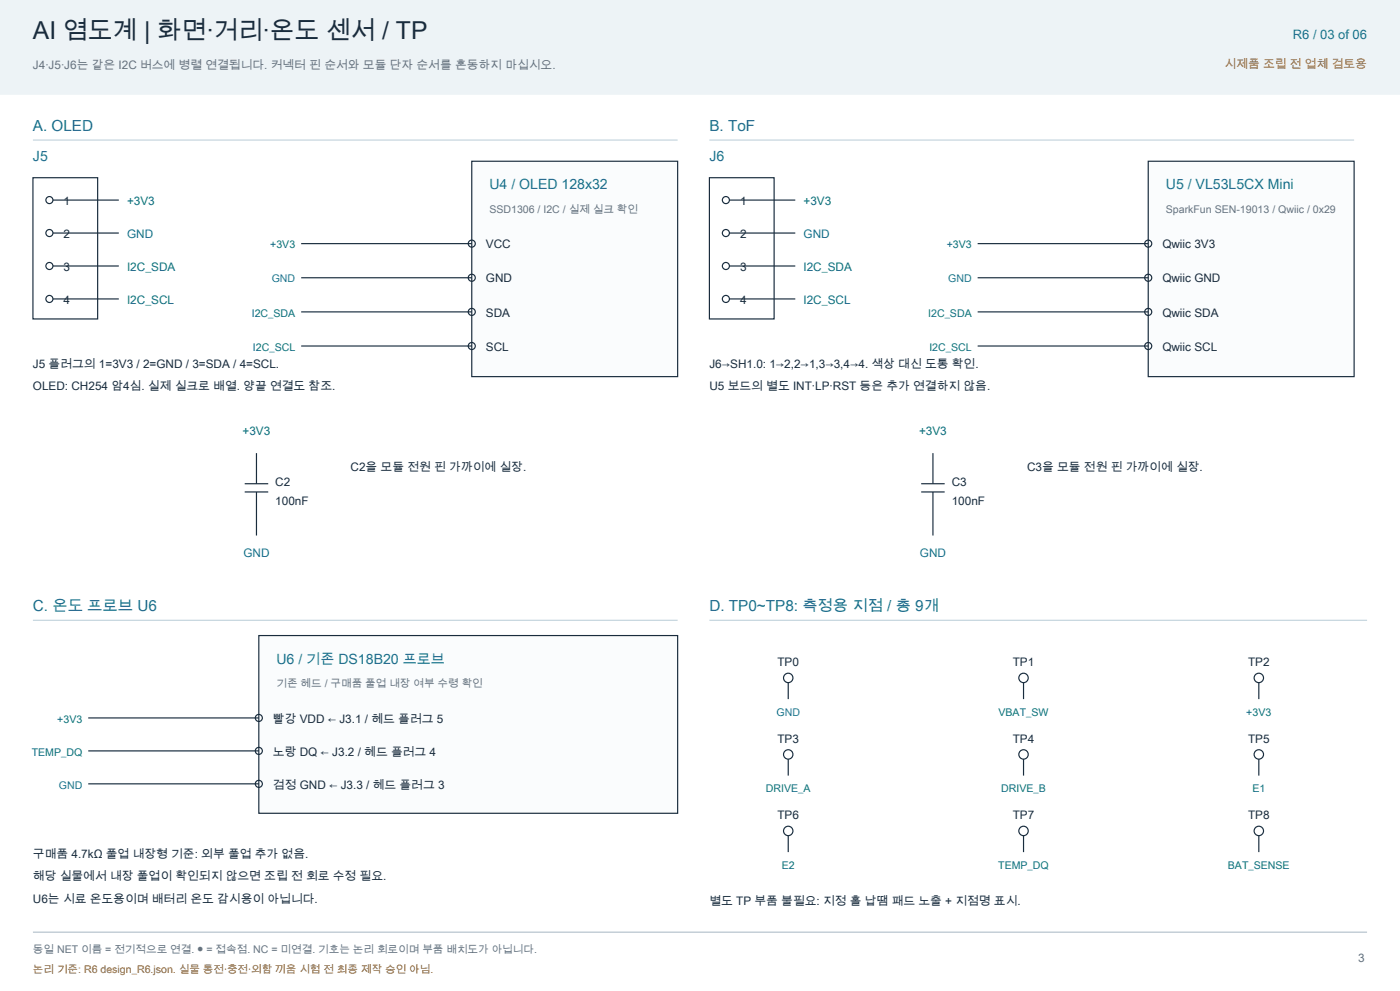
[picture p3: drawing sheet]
<svg xmlns="http://www.w3.org/2000/svg" width="420mm" height="297mm" viewBox="0 0 420 297" stroke-linecap="round" stroke-linejoin="round" font-family="sans-serif">
<defs><g id="words">
<text font-size="7.4" fill="#192c3d" x="9.9" y="11.6">AI 염도계 | 화면·거리·온도 센서 / TP</text>
<g font-size="4.6" fill="#186a99">
<text x="9.9" y="39.2">A. OLED</text>
<text x="212.7" y="39.2">B. ToF</text>
<text x="9.9" y="183.1">C. 온도 프로브 U6</text>
<text x="212.7" y="183.1">D. TP0~TP8: 측정용 지점 / 총 9개</text>
</g>
<g font-size="4.2" fill="#186a99">
<text x="9.9" y="48.3">J5</text>
<text x="212.7" y="48.3">J6</text>
<text x="146.8" y="56.8">U4 / OLED 128x32</text>
<text x="349.6" y="56.8">U5 / VL53L5CX Mini</text>
<text x="82.9" y="199">U6 / 기존 DS18B20 프로브</text>
</g>
<text font-size="3.9" fill="#186a99" x="387.7" y="11.6">R6 / 03 of 06</text>
<g font-size="3.5" fill="#637383">
<text x="9.9" y="20.8">J4·J5·J6는 같은 I2C 버스에 병렬 연결됩니다. 커넥터 핀 순서와 모듈 단자 순서를 혼동하지 마십시오.</text>
<text x="407.3" y="288.2">3</text>
</g>
<text font-size="3.5" fill="#a35c10" x="367.2" y="20.5">시제품 조립 전 업체 검토용</text>
<g font-size="3.5" fill="#192c3d">
<text x="19" y="61.4">1</text>
<text x="221.9" y="61.4">1</text>
<text x="19" y="71.3">2</text>
<text x="221.9" y="71.3">2</text>
<text x="145.7" y="74.4">VCC</text>
<text x="348.5" y="74.4">Qwiic 3V3</text>
<text x="19" y="81.1">3</text>
<text x="221.9" y="81.1">3</text>
<text x="145.7" y="84.7">GND</text>
<text x="348.5" y="84.7">Qwiic GND</text>
<text x="19" y="91">4</text>
<text x="145.7" y="94.9">SDA</text>
<text x="221.9" y="91">4</text>
<text x="348.5" y="94.9">Qwiic SDA</text>
<text x="145.7" y="105.1">SCL</text>
<text x="348.5" y="105.1">Qwiic SCL</text>
<text x="9.9" y="110.4">J5 플러그의 1=3V3 / 2=GND / 3=SDA / 4=SCL.</text>
<text x="212.7" y="110.4">J6→SH1.0: 1→2,2→1,3→3,4→4. 색상 대신 도통 확인.</text>
<text x="9.9" y="116.8">OLED: CH254 암4심. 실제 실크로 배열. 양끝 연결도 참조.</text>
<text x="212.7" y="116.8">U5 보드의 별도 INT·LP·RST 등은 추가 연결하지 않음.</text>
<text x="105.1" y="141.1">C2을 모듈 전원 핀 가까이에 실장.</text>
<text x="308" y="141.1">C3을 모듈 전원 핀 가까이에 실장.</text>
<text x="82.5" y="145.7">C2</text>
<text x="285.4" y="145.7">C3</text>
<text x="82.5" y="151.3">100nF</text>
<text x="285.4" y="151.3">100nF</text>
<text x="233.1" y="199.7">TP0</text>
<text x="303.7" y="199.7">TP1</text>
<text x="374.2" y="199.7">TP2</text>
<text x="81.8" y="216.6">빨강 VDD ← J3.1 / 헤드 플러그 5</text>
<text x="81.8" y="226.5">노랑 DQ ← J3.2 / 헤드 플러그 4</text>
<text x="233.1" y="222.6">TP3</text>
<text x="303.7" y="222.6">TP4</text>
<text x="374.2" y="222.6">TP5</text>
<text x="81.8" y="236.4">검정 GND ← J3.3 / 헤드 플러그 3</text>
<text x="233.1" y="245.5">TP6</text>
<text x="303.7" y="245.5">TP7</text>
<text x="374.2" y="245.5">TP8</text>
<text x="9.9" y="257.2">구매품 4.7kΩ 풀업 내장형 기준: 외부 풀업 추가 없음.</text>
<text x="9.9" y="263.9">해당 실물에서 내장 풀업이 확인되지 않으면 조립 전 회로 수정 필요.</text>
<text x="9.9" y="270.6">U6는 시료 온도용이며 배터리 온도 감시용이 아닙니다.</text>
<text x="212.7" y="271.3">별도 TP 부품 불필요: 지정 홀 납땜 패드 노출 + 지점명 표시.</text>
</g>
<g font-size="3.5" fill="#08786b">
<text x="38.1" y="61.4">+3V3</text>
<text x="240.9" y="61.4">+3V3</text>
<text x="38.1" y="81.1">I2C_SDA</text>
<text x="240.9" y="81.1">I2C_SDA</text>
<text x="38.1" y="91">I2C_SCL</text>
<text x="240.9" y="91">I2C_SCL</text>
<text x="72.7" y="130.5">+3V3</text>
<text x="275.6" y="130.5">+3V3</text>
</g>
<g font-size="3.5" fill="#186a99">
<text x="38.1" y="71.3">GND</text>
<text x="240.9" y="71.3">GND</text>
<text x="73" y="166.9">GND</text>
<text x="275.8" y="166.9">GND</text>
</g>
<g font-size="3.2" fill="#637383">
<text x="146.8" y="63.9">SSD1306 / I2C / 실제 실크 확인</text>
<text x="349.6" y="63.9">SparkFun SEN-19013 / Qwiic / 0x29</text>
<text x="82.9" y="206">기존 헤드 / 구매품 풀업 내장 여부 수령 확인</text>
<text x="9.9" y="285.7">동일 NET 이름 = 전기적으로 연결. ● = 접속점. NC = 미연결. 기호는 논리 회로이며 부품 배치도가 아닙니다.</text>
</g>
<g font-size="3.2" fill="#08786b">
<text x="81" y="74.4">+3V3</text>
<text x="283.9" y="74.4">+3V3</text>
<text x="75.5" y="94.9">I2C_SDA</text>
<text x="278.3" y="94.9">I2C_SDA</text>
<text x="75.8" y="105.1">I2C_SCL</text>
<text x="278.7" y="105.1">I2C_SCL</text>
<text x="299.4" y="214.5">VBAT_SW</text>
<text x="373.7" y="214.5">+3V3</text>
<text x="17.2" y="216.6">+3V3</text>
<text x="9.5" y="226.5">TEMP_DQ</text>
<text x="229.7" y="237.4">DRIVE_A</text>
<text x="300.2" y="237.4">DRIVE_B</text>
<text x="375.5" y="237.4">E1</text>
<text x="234.4" y="260.3">E2</text>
<text x="299.3" y="260.3">TEMP_DQ</text>
<text x="368.2" y="260.3">BAT_SENSE</text>
</g>
<g font-size="3.2" fill="#186a99">
<text x="81.5" y="84.7">GND</text>
<text x="284.3" y="84.7">GND</text>
<text x="232.8" y="214.5">GND</text>
<text x="17.6" y="236.4">GND</text>
</g>
<text font-size="3.2" fill="#a35c10" x="9.9" y="291.7">논리 기준: R6 design_R6.json. 실물 통전·충전·외함 끼움 시험 전 최종 제작 승인 아님.</text>
</g></defs>
<path d="M0 0h419.8v28.2h-419.8z" fill-rule="evenodd" fill="#edf3f6" stroke="#edf3f6" stroke-width=".35"/>
<path d="M9.9 42h193.3" fill="none" stroke="#b9ccd7" stroke-width=".3"/>
<g fill="none" stroke="#192c3d" stroke-width=".35">
<path d="M9.9 53.3h19.4v42.3h-19.4zM15.9 60h19.7M15.9 69.8h19.7M15.9 79.7h19.7M15.9 89.6h19.7"/>
<circle cx="14.8" cy="60" r="1.06"/>
<circle cx="14.8" cy="79.7" r="1.06"/>
<circle cx="14.8" cy="69.8" r="1.06"/>
<circle cx="14.8" cy="89.6" r="1.06"/>
</g>
<path d="M141.5 48.3h61.7v64.6h-61.7z" fill-rule="evenodd" fill="#fafcfd" stroke="#192c3d" stroke-width=".35"/>
<g fill="none" stroke="#192c3d" stroke-width=".35">
<path d="M212.7 53.3h19.4v42.3h-19.4zM218.7 60h19.8M90.3 73h51.2M218.7 69.8h19.8M218.7 79.7h19.8M90.3 83.3h51.2M90.3 93.5h51.2M218.7 89.6h19.8M90.3 103.7h51.2M76.9 135.8v9.2M73.4 145h7M73.4 147.5h7"/>
<path d="M76.9 147.5v13"/>
<circle cx="217.7" cy="60" r="1.06"/>
<circle cx="141.5" cy="73" r="1.06"/>
<circle cx="217.7" cy="69.8" r="1.06"/>
<circle cx="217.7" cy="79.7" r="1.06"/>
<circle cx="141.5" cy="93.5" r="1.06"/>
<circle cx="141.5" cy="83.3" r="1.06"/>
<circle cx="217.7" cy="89.6" r="1.06"/>
<circle cx="141.5" cy="103.7" r="1.06"/>
</g>
<path d="M212.7 42h193.3" fill="none" stroke="#b9ccd7" stroke-width=".3"/>
<path d="M344.3 48.3h61.7v64.6h-61.7z" fill-rule="evenodd" fill="#fafcfd" stroke="#192c3d" stroke-width=".35"/>
<g fill="none" stroke="#192c3d" stroke-width=".35">
<path d="M293.2 73h51.1M293.2 83.3h51.1M293.2 93.5h51.1M293.2 103.7h51.1M279.8 135.8v9.2M276.2 145h7.1M276.2 147.5h7.1M279.8 147.5v13"/>
<circle cx="344.3" cy="73" r="1.06"/>
<circle cx="344.3" cy="83.3" r="1.06"/>
<circle cx="344.3" cy="93.5" r="1.06"/>
<circle cx="344.3" cy="103.7" r="1.06"/>
</g>
<path d="M9.9 185.9h193.3" fill="none" stroke="#b9ccd7" stroke-width=".3"/>
<path d="M77.6 190.5h125.6v53.3h-125.6z" fill-rule="evenodd" fill="#fafcfd" stroke="#192c3d" stroke-width=".35"/>
<g fill="none" stroke="#192c3d" stroke-width=".35">
<path d="M26.5 215.2h51.1M236.4 204.6v4.9M306.9 204.6v4.9M377.5 204.6v4.9M26.5 225.1h51.1M26.5 234.9h51.1M236.4 227.5v5M306.9 227.5v5M377.5 227.5v5M236.4 250.5v4.9M306.9 250.5v4.9M377.5 250.5v4.9"/>
<circle cx="77.6" cy="215.2" r="1.06"/>
<circle cx="236.4" cy="203.2" r="1.41"/>
<circle cx="306.9" cy="203.2" r="1.41"/>
<circle cx="377.5" cy="203.2" r="1.41"/>
<circle cx="77.6" cy="225.1" r="1.06"/>
<circle cx="77.6" cy="234.9" r="1.06"/>
<circle cx="236.4" cy="226.1" r="1.41"/>
<circle cx="306.9" cy="226.1" r="1.41"/>
<circle cx="377.5" cy="226.1" r="1.41"/>
<circle cx="236.4" cy="249.1" r="1.41"/>
<circle cx="306.9" cy="249.1" r="1.41"/>
<circle cx="377.5" cy="249.1" r="1.41"/>
</g>
<path d="M212.7 185.9h197.2" fill="none" stroke="#b9ccd7" stroke-width=".3"/>
<path d="M9.9 279.4h400" fill="none" stroke="#a7b6c2" stroke-width=".3"/>
<use href="#words"/>
</svg>
